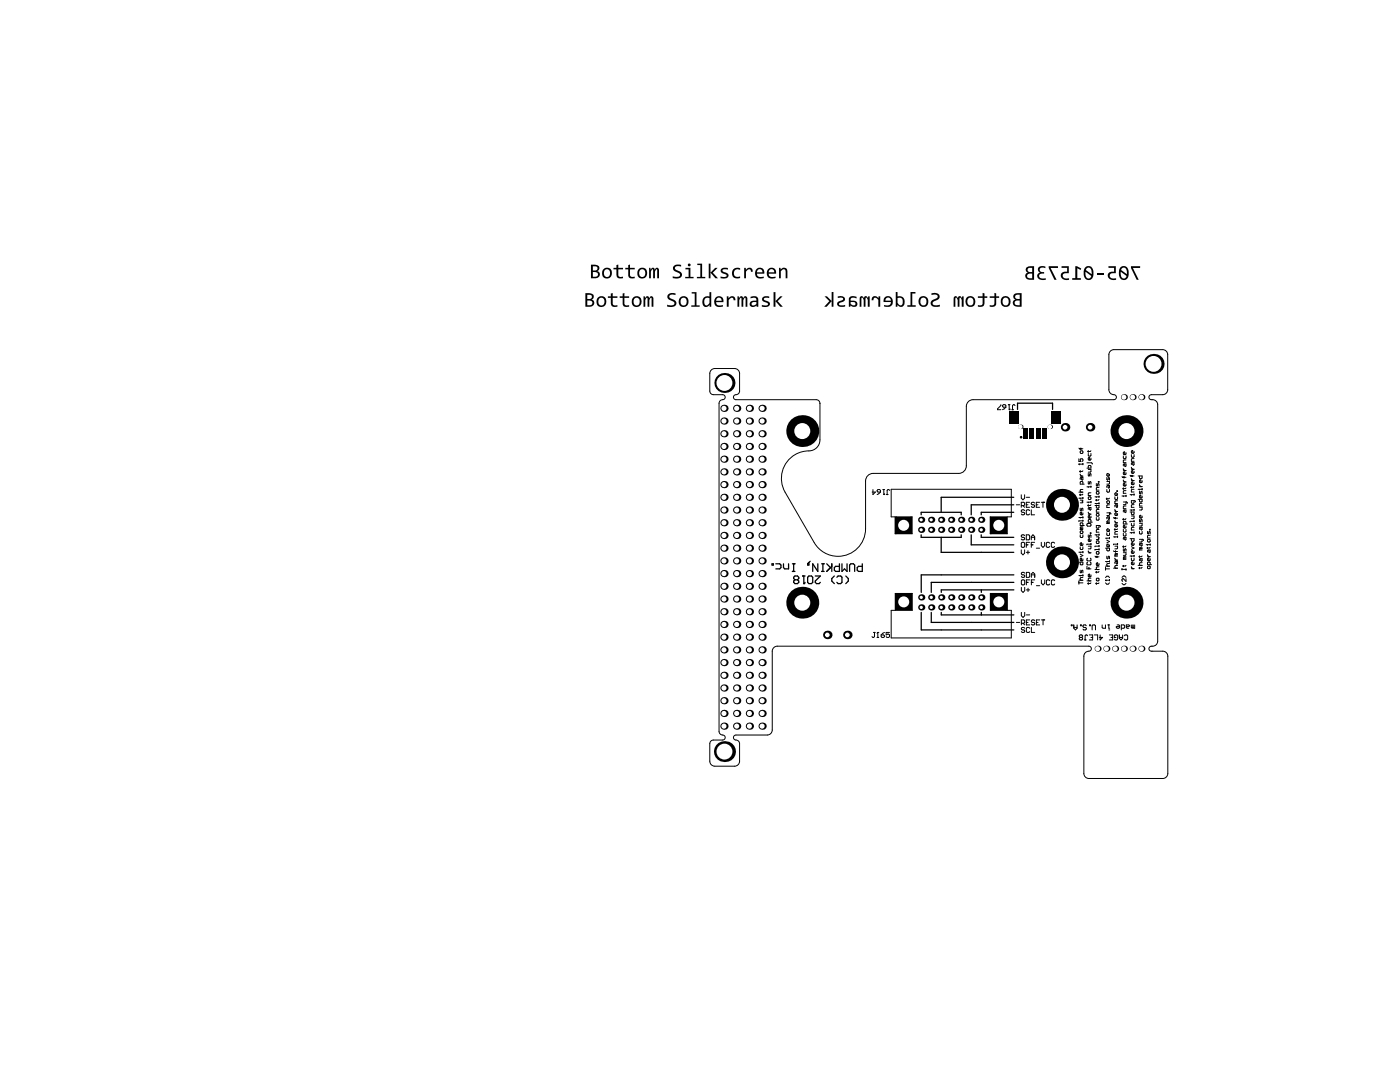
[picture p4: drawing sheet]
<svg xmlns="http://www.w3.org/2000/svg" width="279mm" height="216mm" viewBox="0 0 279 216" stroke-linecap="round" stroke-linejoin="round" font-family="sans-serif">
<g fill="none" stroke="#000" stroke-width=".2">
<path d="M174.2 97.7v1l.5-.5h-.6M175 97.9l.2-.2h.3l.2 .2v.3h-.5zM175.7 98.2l-.7 .5M176.2 97.7h.3M176.4 98.7h.1M176.4 97.7v1M176.5 98.5l-.1 .2M176.9 98.7h.3M177.5 97.9l-.1-.2-.4 .2v.8M199.7 80.8v.1l-.6 .7v.2h.6M200.1 80.9l.1-.1h.4l.1 .1v.4h-.5zM200.7 81.3l-.6 .5"/>
<path d="M201.2 80.8h.4M201.4 81.8h.1M201.4 80.8v1M201.6 81.6l-.2 .2M201.9 81.8h.3M202.6 80.9l-.2-.1-.3 .1v.9M203.8 98.7v.7l.4 .3 .3-.3v-.7M204.8 99.2h.7M215.3 99.4h.1M215.3 92.6h.1M215.3 98.2h.8M215.3 92.6h.8"/>
<path d="M215.3 91.5v.6h.4l-.1-.3 .1-.3 .4 .2-.1 .4M215.3 92.6l.1 .1M215.3 89.4l.1 .1h.7M215.6 95h.5M215.6 90.1l.4-.2 .1 .4-.4 .2zM215.6 93.9v.3M215.6 94.6l.2 .4M215.6 98.6v.3M215.6 99.8l.5 .1-.1 .4h-.4M215.7 89.4v.3M215.8 95.3v.4l.2 .1 .1-.1v-.4h-.4l-.1 .4M216.1 96.6v-.4l-.4-.1-.1 .5h.8"/>
<path d="M216.1 97.7l-.5 .1 .1 .4M216.1 99.4h-.5v.1M216.1 92.5v.2M216.1 99.3v.2M216.1 98.6l-.1 .1h-.6M216.1 93.9l-.1 .2h-.6M216.9 97.1h.1M216.9 92.3h.1M216.9 93.4h.8l-.1-.5-.4 .1v.4M217.2 94.5l.1 .5 .3-.5 .1 .5M217.2 93.7h.5l-.1 .5h-.4M217.2 89.9v.3"/>
<path d="M217.2 90.5l.1 .5 .4-.1v-.4M217.2 96.1l.1 .5 .3-.5 .1 .5M217.2 99.3l.4-.2 .1 .4-.4 .2zM217.2 92.3h.7l.1 .3M217.7 91.4l-.1 .4-.4-.1v-.3l.3-.1v.5M217.7 97.1h-.5v.2M217.7 98.3l-.5 .2v.4h.5M217.7 97v.3M217.7 89.9l-.1 .2h-.5M218.5 99.1h.1M218.8 96.5l.1 .5 .3-.5 .1 .1v.4M218.8 98.2l.4-.1 .1 .4-.4 .1z"/>
<path d="M218.8 99.7v.2M219.2 96.1l.1 .1zM219.3 99.7l-.1 .1h-.5M219.3 99.1h-.5v.2M219.3 97.3l-.5 .1v.4h.5M219.3 99v.3M220.9 97.7l.1 .5 .4-.1v-.4M220.9 96.1h.5l-.1 .5h-.4M220.9 95.3v.4l.1 .1 .3-.5 .1 .5M220.9 99.4v.3M221.2 96.9v.4l.1 .1 .1-.1v-.4h-.4l-.1 .4M221.4 94.6l-.1 .4-.4-.1v-.3l.3-.1v.5"/>
<path d="M221.4 99.4l-.1 .1h-.5M222.5 99.1l.1 .6 .4-.2v-.4M222.9 97.9l.1 .2zM223 99.9l-.5 .2v.4h.5M223 98.5l-.1 .4-.4-.2v-.2l.3-.2v.6M223.9 99h.1M223.9 95.1l.2 .1h.6M224.2 91l.1 .5 .4-.1v-.4M224.2 93.5l.3 .4M224.2 95.8l.3 .4M224.2 97.4v.2M224.2 96.2h.5"/>
<path d="M224.2 93.9h.5M224.3 95.1v.3M224.5 92.6v.4l.1 .1 .1-.1v-.4h-.4l-.1 .4M224.7 90.3l-.1 .4-.4-.1v-.3l.3-.1v.5M224.7 94.3l-.1 .4-.4-.1v-.3l.3-.1v.5M224.7 96.6l-.1 .4-.4-.2v-.2l.3-.2v.6M224.7 98.8v.3M224.7 91.8l-.5 .1v.4h.5M224.7 97.9l-.5 .1v.4h.5M224.7 99h-.5v.1M224.7 97.4l-.1 .1h-.5M225.5 98.7h.1"/>
<path d="M225.5 94.8l.2 .2h.6M225.8 90.7l.1 .5 .4-.1v-.4M225.8 93.2l.3 .4M225.8 95.5l.3 .4M225.8 97.1v.3M225.8 95.9h.5M225.8 93.6h.5M225.9 94.8v.3M226.1 92.3v.4l.1 .1 .1-.1v-.4h-.4l-.1 .4M226.3 97.6l-.5 .2v.4h.5M226.3 98.7h-.5v.1M226.3 96.3l-.1 .4-.4-.1v-.3l.3-.1v.5"/>
<path d="M226.3 94l-.1 .4h-.3l-.1-.4 .3-.1v.5M226.3 91.5l-.5 .1v.4h.5M226.3 90l-.1 .4h-.3l-.1-.4 .3-.1v.5M226.3 99.9l-.1 .5-.4-.1v-.4h.7l.1 .3M226.3 98.6v.2M226.3 97.1l-.1 .1h-.5M227.1 97.6h.1M227.1 99.6h.8v.4l-.4 .2-.1-.6M227.1 95h.8v.4l-.4 .1-.1-.5M227.4 98l.1 .6 .3-.6 .1 .6M227.4 96.7l.3 .4M227.4 97.1h.5"/>
<path d="M227.9 97.6h-.5v.2M227.9 95.9l-.1 .4h-.3l-.1-.4 .3-.1v.5M227.9 99l-.1 .4-.4-.2v-.2l.3-.2v.6M227.9 97.5v.3M178.6 103.1v3.4h3.4v-3.4h-4.1v-5.5h23.9v5.5h-4.2v3.4h3.4v-3.4M202.8 100.7h.7M203.8 100.9h.5l.2-.2v-.3l-.2-.2h-.5v1M203.8 108.4l.2-.2h.3l.2 .2v.6l-.2 .2h-.3l-.2-.2zM203.8 109.7v.7l.4 .3 .3-.3v-.7M203.8 115.9l.2-.2h.3l.2 .2v.6l-.2 .2h-.3l-.2-.2zM203.8 117.2v.7l.4 .3 .3-.3v-.7M204.2 100.9l.3 .3"/>
<path d="M204.5 101.9l-.2-.2h-.3l-.2 .4 .2 .1h.3l.2 .4-.2 .1h-.3l-.2-.1M204.5 106.9l-.2-.2h-.3l-.2 .2 .2 .3h.3l.2 .2-.2 .3h-.3l-.2-.1M204.5 114.4l-.2-.2h-.3l-.2 .2 .2 .3h.3l.2 .2-.2 .3h-.3l-.2-.2M204.8 100.7h.3M204.8 110.2h.7M204.8 106.7h.5l.2 .2v.7l-.2 .1h-.5zM204.8 108.7h.4M204.8 117.7h.7M204.8 114.2h.5l.2 .2v.6l-.2 .2h-.5zM204.8 116.2h.4M205.2 109.9v.6M205.2 117.4v.6"/>
<path d="M205.5 100.2h-.7v1h.7M205.5 101.9l-.2-.2h-.3l-.2 .2v.7l.2 .1h.3l.2-.1M205.5 108.2h-.7v1M205.5 115.7h-.7v1M205.8 107.2h.7M205.8 101.7v1h.7M205.8 107.7v-.6l.3-.4 .4 .4v.6M205.8 108.7h.3M205.8 115.2v-.7l.4-.3 .3 .3v.7M205.8 116.2h.4M205.8 114.7h.7M206.5 100.4l-.2-.2h-.3l-.2 .4 .2 .1h.3l.2 .4-.2 .1h-.3l-.2-.1"/>
<path d="M206.5 108.2h-.7v1M206.5 115.7h-.7v1M206.8 100.7h.3M206.8 109.4h.7M206.8 116.9h.7M207.5 100.2h-.7v1h.7M207.8 100.2h.7M207.8 108.2v.7l.3 .3 .4-.3v-.7M207.8 115.7v.7l.4 .3 .3-.3v-.7M208.1 100.2v1M209.5 108.4l-.2-.2h-.3l-.2 .2v.6l.2 .2h.3l.2-.2M209.5 115.9l-.2-.2h-.3l-.2 .2v.6l.2 .2h.3l.2-.2"/>
<path d="M210.5 108.4l-.2-.2h-.3l-.2 .2v.6l.2 .2h.3l.2-.2M210.5 115.9l-.2-.2h-.3l-.2 .2v.6l.2 .2h.3l.2-.2M215.3 114.8h.1M215.3 110.2h.1M215.3 103.3h.1M215.3 112.2h.8v.4l-.4 .1-.1-.5M215.3 116v.6M215.3 116.3h.8M215.3 115.8h.8M215.6 101.4v.4l.1 .1 .1-.1 .2-.4 .1 .5M215.6 106.7l.1 .6 .4-.2v-.4M215.6 109.1l.1 .6 .4-.2v-.4"/>
<path d="M215.6 113.8l.1 .5 .3-.5 .1 .5M215.6 110.6l.5 .2-.5 .3M215.7 105.4h.4M215.7 105.4l-.1 .3h.5M215.7 105.9l.4 .2-.1 .4-.4-.2zM216.1 111.5l-.1 .4h-.3l-.1-.4 .2-.1v.5M216.1 102.3l-.1 .4h-.3l-.1-.4 .2-.1v.5M216.1 103.9h-.8v.2M216.1 115.2l-.5 .2 .1 .4M216.1 103.3h-.5v.1M216.1 104.9v-.4l-.4-.2-.1 .6h.8M216.1 108.5l-.1 .4h-.3l-.1-.4 .2-.2v.6"/>
<path d="M216.1 110.2h-.5v.1M216.1 114.8h-.5v.2M216.1 103.1v.3M216.1 103.8v.3M216.1 110v.3M216.1 114.7v.3M216.1 105.1h-.4l-.1 .2 .1 .1M216.9 100.2h.1M216.9 115.9h.8M216.9 113v.5h.8M217.1 104.5h.5l.1 .4-.1 .1h-.5l-.2-.1zM217.1 112.2l-.2 .1 .2 .4h.5l.1-.1-.1-.4"/>
<path d="M217.1 111.4l-.2 .1 .2 .4h.5l.1-.1-.1-.4M217.2 109h.5l-.1 .5h-.4M217.2 100.7v.3M217.2 102.2l.3 .4M217.2 106.7l.1 .6 .3-.6 .1 .6M217.2 109.9l.3 .4M217.2 116.3v.3M217.2 110.3h.5M217.2 102.6h.5M217.3 113.2v.3M217.5 101.3v.4l.1 .1 .1-.1v-.4h-.4l-.1 .4M217.6 106.3l.1 .2z"/>
<path d="M217.7 100.2h-.5v.1M217.7 100.7l-.1 .2h-.5M217.7 103l-.1 .4-.4-.1v-.3l.3-.1v.5M217.7 114.7l-.1 .4h-.3l-.1-.4 .3-.1v.5M217.7 115.4l-.5 .1 .1 .4M217.7 107.7l-.1 .4-.4-.2v-.2l.3-.2v.6M217.7 116.3l-.1 .1h-.5M217.7 104.2l-.1-.5-.4 .1v.4h.8M217.7 100.1v.2M217.7 108.5v.2M217.7 108.6h-.8v.1M218.5 106.7h.1"/>
<path d="M218.5 100.5h.1M218.5 100.9h.8v.4l-.4 .1-.1-.5M218.5 113.6h.8M218.5 111l.2 .1h.6M218.8 103.3l.1 .5 .4-.1v-.4M218.8 107.1l.5 .2-.1 .4h-.4M218.8 108.1l.4-.2 .1 .4-.4 .2zM218.8 102.6l.4-.1 .1 .4-.4 .1zM218.8 110.2l.4-.2 .1 .4-.4 .2zM218.8 115.5l.4-.1 .1 .4-.4 .1zM218.8 114v.3M218.8 116.3v.3"/>
<path d="M218.9 111v.2M219.3 105.7l-.5 .1v.4h.5M219.3 104.9l-.1 .5-.4-.1v-.4h.7l.1 .2M219.3 101.7l-.5 .1v.4h.5M219.3 109.7h-.8v.1M219.3 116.3l-.1 .1h-.5M219.3 109h-.8v.1M219.3 100.5h-.5v.1M219.3 106.7h-.5v.2M219.3 112.4l-.1 .4h-.3l-.1-.4 .3-.1v.5M219.3 113.1l-.5 .1 .1 .4M219.3 100.3v.3"/>
<path d="M219.3 106.6v.3M219.3 108.9v.2M219.3 109.5v.3M219.3 114l-.1 .2h-.5M220.6 115.8h.1M220.6 112h.1M220.6 107.4h.1M220.6 115.2l.3-.2h.3l.2 .2M220.6 113h.8M220.6 109.4h.8v.4l-.4 .1-.1-.5M220.6 115.8h.8M220.6 113.5h.8"/>
<path d="M220.6 116.3l.3 .3h.3l.2-.3M220.6 115.8l.2 .1M220.6 113.2v.6M220.9 111v.4l.1 .1 .2-.1 .1-.4 .1 .5M220.9 100.1l.4-.2 .1 .4-.4 .2zM220.9 106.3l.1 .6 .4-.2v-.4M220.9 107.8l.5 .3-.5 .2M220.9 102.3h.7l.1 .3M221 104.2l-.1 .3h.5M221 104.2h.4M221.2 103.1v.4l.1 .2 .1-.2v-.4h-.4l-.1 .4M221.4 105.7l-.1 .4-.4-.2v-.2l.3-.2v.6"/>
<path d="M221.4 112.4l-.5 .2 .1 .4M221.4 103.9h-.4l-.1 .2 .1 .1M221.4 102.3l-.1 .6h-.4M221.4 107.4h-.5v.1M221.4 108.7l-.1 .4-.4-.1v-.3l.3-.1v.5M221.4 100.7l-.5 .2v.4h.5M221.4 107.3v.2M221.4 111.9v.3M221.4 115.6v.3M221.4 112h-.5v.2M222.2 107.1h.1M222.2 113.4h.8"/>
<path d="M222.2 103.3l.2 .1h.6M222.2 109.9l.2 .1h.6M222.5 104.3h.5M222.5 109h.5v.4l-.5 .1M222.5 101.7l.3 .4M222.5 103.9l.3 .4M222.5 105.5v.3M222.5 111.4l.3 .4M222.5 111.8h.5M222.5 102.1h.5M222.6 110.7l-.1 .3h.5M222.6 110.7h.4"/>
<path d="M222.6 103.3v.2M222.6 109.9v.3M222.8 100.7v.4l.1 .2 .1-.2v-.4h-.4l-.1 .4M222.8 112v.4l.1 .2 .1-.2v-.4h-.4l-.1 .4M223 104.7l-.1 .4-.4-.1v-.3l.3-.1v.5M223 106.1l-.5 .1v.4h.5M223 112.8l-.5 .2 .1 .4M223 105.5l-.1 .2h-.5M223 108.6h-.8v.1M223 102.5l-.1 .4-.4-.2v-.2l.3-.2v.6M223 107.1h-.5v.2M223 107v.3"/>
<path d="M223 108.5v.2M223 110.4h-.4l-.1 .2 .1 .1M223.9 116.4l.3 .3h.3l.2-.3M223.9 113.5v.2M223.9 115.2l.3-.3h.3l.2 .3M223.9 113.6h.8M224.2 105.6l.1 .6 .4-.2v-.4M224.2 106.4l.1 .6 .4-.2v-.4M224.2 109.5l.1 .5 .3-.5 .1 .5M224.2 110.3h.5l-.1 .5h-.4M224.2 103.5v.3M224.2 109v.2"/>
<path d="M224.2 112.8v.3M224.2 100.2h.7l.1 .2M224.3 111.3l-.1 .3h.5M224.3 111.3h.4M224.5 101.8v.4l.1 .1 .1-.1v-.4h-.4l-.1 .4M224.5 107.2v.4l.1 .2 .1-.2v-.4h-.4l-.1 .4M224.7 100.2v.4l-.5 .1M224.7 104.6l-.1-.6-.4 .2v.4h.8M224.7 105l-.1 .4-.4-.2v-.2l.3-.2v.6M224.7 113.5v.2M224.7 115.5v.5l-.5-.5-.3 .1 .2 .4M224.7 112.8l-.1 .1h-.5"/>
<path d="M224.7 101l-.5 .1v.4h.5M224.7 111.1h-.4l-.1 .1 .1 .1M224.7 109l-.1 .1h-.5M224.7 103.5l-.1 .1h-.5M225.5 110.9h.1M225.5 106.3h.1M225.5 101.8h.1M225.5 102.2h.8v.4l-.4 .1-.1-.5M225.5 107.5h.8v.4l-.4 .1-.1-.5M225.8 113.5h.5M225.8 113.1l.3 .4M225.8 104.4l.1 .6 .4-.2v-.4"/>
<path d="M225.8 111.3l.1 .6 .4-.2v-.4M225.8 103h.5v.4l-.5 .1M225.8 109.1l.5 .3-.5 .2M226.3 104h-.8v.2M226.3 101.8h-.5v.1M226.3 100.7l-.5 .1v.4h.5M226.3 105.2l-.5 .2v.4h.5M226.3 106.3h-.5v.1M226.3 108.4l-.1 .4h-.3l-.1-.4 .3-.1v.5M226.3 110l-.1 .4h-.3l-.1-.4 .3-.1v.5M226.3 110.9h-.5v.2M226.3 112.3l-.1 .4-.4-.2v-.2l.3-.2v.6"/>
<path d="M226.3 101.6v.3M226.3 103.9v.3M226.3 106.2v.2M226.3 110.8v.3M227.1 112.8h.8M227.4 106l.1 .6 .4-.2v-.4M227.4 101.2h.5v.4l-.5 .2M227.4 104.4h.5l-.1 .6h-.4M227.4 103.6v.4l.1 .2 .2-.2 .1-.4 .1 .6M227.4 110.9v.3M227.4 113.2v.3M227.4 107.6h.7l.1 .3"/>
<path d="M227.5 109.5l-.1 .3h.5M227.5 109.5h.4M227.7 105.2v.4l.1 .2 .1-.2v-.4h-.4l-.1 .4M227.7 108.4v.4l.1 .2 .1-.2v-.4h-.4l-.1 .4M227.7 111.5v.4l.1 .1 .1-.1v-.4h-.4l-.1 .4M227.9 113.2l-.1 .1h-.5M227.9 110.9l-.1 .2h-.5M227.9 100.4l-.5 .2v.4h.5M227.9 103l-.1 .4-.4-.2v-.2l.3-.2v.6M227.9 112.3l-.5 .1 .1 .4M227.9 107.6v.4l-.5 .2M227.9 109.2h-.4l-.1 .2 .1 .1"/>
<path d="M228.7 108.7h.1M229 106l.1 .6 .3-.6 .1 .6M229 111.1h.5M229 110.7l.3 .4M229 109.2v.3M229.1 112.9l.4 .2-.1 .4-.4-.2zM229.1 107.6l.4 .2-.1 .4-.4-.2zM229.3 109.8v.3l.1 .2 .1-.2v-.3h-.4l-.1 .3M229.4 105.6l.1 .2zM229.5 111.5l-.1 .4h-.3l-.1-.4 .3-.2v.6M229.5 112.7v-.4l-.4-.2-.1 .6h.8M229.5 106.8l-.5 .2v.4h.5"/>
<path d="M229.5 108.6v.2M229.5 108.7h-.5v.1M229.5 109.2l-.1 .2h-.5M174.4 126.2h.3M174.5 126.2v.8l-.1 .2-.4-.2M175 127.2h.4M175.2 126.2h.1M175.2 126.2v1M175.2 126.2l-.2 .2M175.9 126.7h.5l.1 .3-.1 .2h-.4l-.1-.2zM176.5 126.2l-.6 .5M177.5 126.2h-.6v.5l.3-.2 .3 .2v.3l-.1 .2h-.4l-.1-.2"/>
<path d="M178.7 121.8v-3.4h3.4v3.4h-4.2v5.5h23.9v-5.5h-4.2v-3.4h3.4v3.4M202.8 124.2h.7M203.8 124.4h.5l.2-.2v-.3l-.2-.2h-.5v1M203.8 122.2v.7l.4 .3 .3-.3v-.7M204.2 124.4l.3 .3M204.5 125.4l-.2-.2h-.3l-.2 .3 .2 .2h.3l.2 .3-.2 .2h-.3l-.2-.2M204.8 124.2h.4M204.8 122.7h.7M205.5 123.7h-.7v1h.7M205.5 125.4l-.2-.2h-.3l-.2 .2v.6l.2 .2h.3l.2-.2M205.8 125.2v1h.7M206.5 123.9l-.2-.2h-.3l-.2 .2 .2 .3h.3l.2 .2v.1l-.2 .2h-.3l-.2-.2"/>
<path d="M206.8 124.2h.4M207.5 123.7h-.7v1h.7M207.8 123.7h.7M208.2 123.7v1M213.8 124.7h.2v.2h-.2zM214.3 125.2h.7M214.3 124.7v.7l.3 .3 .4-.3v-.7M215.6 127.2h.3M215.6 127.2l-.2-.2 .2-.3h.3l.2 .2-.2 .3M215.6 127.2l-.2 .2 .2 .3h.3l.2-.2-.2-.3M215.6 124.7h.2v.2h-.2zM216.4 127.7h.3"/>
<path d="M216.8 124.9l-.2-.2h-.3l-.2 .2 .2 .3h.3l.2 .2-.2 .3h-.3l-.2-.2M217.1 126.9l-.2-.2-.3 .2v.8M217.4 126.7h.7v1h-.7M217.5 124.7h.1v.2h-.1zM217.7 127.2h.4M218 125.7v-.8l.1-.2h.4l.1 .2v.8M218.4 126.7h.7v1M219.6 126.7v1l.5-.5h-.7M220 124.7v.5l.1 .2h.5v-.7M221.1 124.7h.4M221.3 125.7h.1M221.3 124.7v.7h.2"/>
<path d="M221.4 126.7h.7v1h-.7M221.7 127.2h.4M222.7 127.2h-.3v-.3l.2-.2h.3l.2 .2v.6l-.2 .2h-.3l-.2-.2M223 124.7h.3l.2 .2v.3l-.2 .2h-.3l-.2-.4h.7M223.4 127.2h.6M223.4 126.7v.7l.3 .3 .3-.3v-.7M223.8 125.4h.5l.1-.2v-.3l-.1-.2h-.5v1M224.4 126.9l.1-.2h.4l.1 .2v.6l-.1 .2h-.4l-.1-.2M224.8 125h.5l.1-.1-.1-.2h-.5v.5l.1 .2h.4M225.8 124.7v.5l.1 .2 .2-.2M226.1 124.7v.5M226.4 124.7v.7l-.3-.2"/>
</g>
<g fill="none" stroke="#000" stroke-width=".25">
<path d="M202.3 99.2h-14.5v3M203.1 81.7v-1.2h7v1.2M154.1 112.5h.2v.3h-.2zM154.8 112.5h.8l.3 .3v.5l-.3 .2h-.8M156.4 112.5v.8l.2 .2h.8v-1M158.1 114h.5M158.1 112.5h.5M158.4 112.5v1.5M158.6 115.7l-.2 .2v.3l.2 .3h.6l.2-.3v-.3l-.2-.2M158.6 115.7l-.2-.3v-.2l.2-.3h.6l.2 .3v.2l-.2 .3M158.6 115.7h.6M160.2 114.9h.5"/>
<path d="M160.4 116.5h.1M160.4 114.9v1.6M160.7 116.2l-.3 .3M161.2 115.2l.2-.3h.5l.3 .3v1l-.3 .3h-.5l-.2-.3zM161.2 112.5h.2v.3h-.2zM161.7 112l-.5 .5M162.7 114.9h1l-1 1v.3l.3 .3h.5l.2-.3M163.2 112.5v1.5l-1-1.5v1.5M164 114h.5M164 112.5h.5M164.2 112.5v1.5M165 112.5l.7 .8"/>
<path d="M166 112.5v1.5M166 113l-1 1M166.5 114.9l-.5 .5v.5l.5 .6M167 115.2l.3-.3h.5l.2 .3v1l-.2 .3h-.5l-.3-.3M167.5 112.5v1.5h-.7l-.3-.2v-.5l.3-.3h.7M168 112.5v1.5l.5-.5 .5 .5v-1.5M168.8 114.9l.5 .5v.5l-.5 .6M169.6 114v-1.2l.2-.3h.5l.3 .3v1.2M172.1 112.5v1.5h-.8l-.2-.2v-.5l.2-.3h.8M183.8 102.7v-.5h8v.5M183.8 106.7v.5h8v-.5M187.8 107.2v3h14.5"/>
<path d="M193.8 106.7v2h8.5M195.8 106.7v.5h6.5M195.8 117.7v.5M202.3 102.2h-6.5v.5M202.3 100.7h-8.5v2M202.3 117.7h-14.4v.5M202.3 114.7h-18.4v3.5M202.3 116.2h-16.4v2M183.9 122.2v3.5h18.4M185.9 122.2v2h16.4M187.9 122.2v.5h14.4M195.8 122.2v.5"/>
<circle cx="203.8" cy="87.2" r=".13"/>
</g>
<g fill="#000">
<path d="M122.4 53.4h.6v-.5l.4-.1v.6h.9v.4h-.9v1a.63 .63 0 0 0 .9 .4v.3l-.4 .1a.69 .69 0 0 1-.9-.8v-1h-.6zM124.8 53.4h.6v-.5l.3-.1v.6h1v.4h-1v1a.59 .59 0 0 0 1 .4l-.1 .3-.5 .1a.67 .67 0 0 1-.7-.8v-1h-.6zM129.5 53.4h.3v.5l.3-.4a.35 .35 0 0 1 .4 0 .35 .35 0 0 1 .2 .4l.1-.3a.41 .41 0 0 1 .5-.1 .41 .41 0 0 1 .2 .5v1.5h-.3v-1.5a.2 .2 0 0 0-.2-.3 .2 .2 0 0 0-.2 .3l-.1 1.5h-.4v-1.5a.19 .19 0 0 0-.1-.3 .19 .19 0 0 0-.2 .3l-.1 1.5h-.4zM134.4 53.1l.6-.3 .9 .1v.3l-.4-.1a.46 .46 0 0 0-.6 .1 .46 .46 0 0 0-.1 .6l.9 .4 .4 .3v.5l-.3 .4-.6 .2-.9-.1v-.4l1.1 .1 .3-.1v-.3l-.2-.3-1.1-.6-.1-.2zM138 58.3h1v2.6h.6v.3h-1.6v-.3h.6v-2.3h-.6zM139.2 52.6h.9v2.6h.7v.3h-1.7v-.3h.7v-2.3h-.6zM141.4 52.6h.4v1.8l.9-1h.5l-.9 1 1 1.1h-.5l-1-1.1v1.1h-.4zM145 59.1h.4v.4l.6-.4 .5 .1 .2 .2 .1 .5h-.4a.46 .46 0 0 0-.4-.5 .46 .46 0 0 0-.5 .4l-.1 1.4h-.4zM144 53.6l.4-.2 .9 .1v.3h-.9a.3 .3 0 0 0-.2 .3 .3 .3 0 0 0 .4 .2l.7 .3 .1 .4-.2 .4-.3 .1h-1.1v-.3l.7 .1a.3 .3 0 0 0 .5-.1 .3 .3 0 0 0-.1-.4l-1-.5-.1-.4zM146.4 53.7l.6-.3 .7 .1v.4l-.8-.1-.4 .5a.75 .75 0 0 0 .3 .9 .75 .75 0 0 0 .9-.1v.4l-.3 .1h-.5l-.6-.3-.2-.9zM148.5 53.4h.3v.4l.5-.3h.6l.2 .2 .1 .5h-.3a.47 .47 0 0 0-.5-.5 .47 .47 0 0 0-.5 .5v1.3h-.4zM155.5 53.4h.3v.4l.6-.4a.64 .64 0 0 1 .7 .8v1.3h-.3v-1.3a.48 .48 0 0 0-.5-.5 .48 .48 0 0 0-.5 .5v1.3h-.3z"/>
<path d="M174.1 59.3a.78 .78 0 0 1 1.2 .2v-.4h.4v2.1h-.4v-1.3l-.2-.2a.41 .41 0 0 0-.5-.3 .41 .41 0 0 0-.3 .5h-.4zM181.7 58.3h1v.3h-.6v2.3h.6v.3h-1.6v-.3h.6zM121.3 59.1h.6v-.5l.4-.1v.6h.9v.3h-.9v1.1a.63 .63 0 0 0 .9 .4v.3h-.4a.69 .69 0 0 1-.9-.7v-1.1h-.6zM123.7 59.1h.6v-.5l.3-.1v.6h1v.3h-1v1.1a.59 .59 0 0 0 1 .4l-.1 .3-.5 .1a.67 .67 0 0 1-.7-.8v-1.1h-.6zM128.4 59.1h.3v.4l.3-.3a.35 .35 0 0 1 .4 0 .35 .35 0 0 1 .1 .4l.2-.3a.41 .41 0 0 1 .5-.2 .41 .41 0 0 1 .2 .6v1.5h-.4v-1.5a.2 .2 0 0 0-.1-.3 .2 .2 0 0 0-.2 .3l-.1 1.5h-.4v-1.5a.19 .19 0 0 0-.1-.3 .19 .19 0 0 0-.2 .3l-.1 1.5h-.4zM133.3 58.8l.6-.3h.9v.4l-.4-.1a.46 .46 0 0 0-.7 0 .46 .46 0 0 0 0 .7l.9 .4 .3 .3 .1 .5-.3 .4-.6 .2-1-.1v-.4l1.2 .1 .2-.1 .1-.3-.2-.3-1.1-.6-.1-.2zM147.2 59.1h.3v.4l.2-.3a.35 .35 0 0 1 .5 0 .35 .35 0 0 1 .1 .4l.1-.3a.41 .41 0 0 1 .6-.2 .41 .41 0 0 1 .2 .6v1.5h-.4v-1.5a.2 .2 0 0 0-.2-.3 .2 .2 0 0 0-.2 .3l-.1 1.5h-.3v-1.5a.19 .19 0 0 0-.2-.3 .19 .19 0 0 0-.2 .3l-.1 1.5h-.3zM152.2 59.3l.5-.2 .8 .1v.3l-.6-.1a.31 .31 0 0 0-.4 .3 .31 .31 0 0 0 .4 .3l.6 .3 .2 .4-.5 .5h-1.2v-.3l.8 .1a.31 .31 0 0 0 .5-.1 .31 .31 0 0 0-.2-.5l-.9-.4-.1-.4zM154.4 58.3h.4v1.8l.9-1h.5l-1 1 1 1.1h-.5l-.9-1.1v1.1h-.4zM164.6 59.1h.4l1 1v-1.8h.3v2.9h-.3v-1.1l-1 1.1h-.5l1-1.1zM167.2 59.2l1-.1 .4 .5-.1 .5-1.1 .5a.36 .36 0 0 0 .6 .3l.7-.1v.4l-1.3-.1-.3-.2v-.4l.2-.3 .7-.3a.29 .29 0 0 0 .2-.4 .29 .29 0 0 0-.4-.1l-.6 .1zM171.7 59.2l.4-.1 .3 .4a.41 .41 0 0 1 .4-.4 .41 .41 0 0 1 .4 .4l.1-.4h.3v2.1h-.4l-.1-1.6a.21 .21 0 0 0-.3-.2 .21 .21 0 0 0-.1 .3v1.5h-.3l-.1-1.6a.21 .21 0 0 0-.3-.2 .21 .21 0 0 0-.1 .3v1.5h-.3v-1.6z"/>
<path d="M185.9 58.5h1.1l.4 .3 .1 .4-.2 .5-1.2 .7a.53 .53 0 0 0 .3 .5 .53 .53 0 0 0 .6 0l.6-.1v.4h-1.2l-.4-.2-.3-.5 .2-.5 1-.5a.44 .44 0 0 0 .2-.6 .44 .44 0 0 0-.7-.1h-.5zM190.5 59.2a.46 .46 0 0 1 .7 .3 .41 .41 0 0 1 .4-.4 .41 .41 0 0 1 .4 .4v-.4h.3v2.1h-.4l-.1-1.6a.21 .21 0 0 0-.2-.2 .21 .21 0 0 0-.1 .3v1.5h-.4l-.1-1.6a.21 .21 0 0 0-.2-.2 .21 .21 0 0 0-.1 .3v1.5h-.4v-1.6zM195.2 59.1h.9v-.7l.4 .1v.6h.5v.3h-.5v1.1a.95 .95 0 0 1-1.3 .7v-.3h.4a.42 .42 0 0 0 .5-.4v-1.1h-.9zM197.5 59.1h1v-.7l.3 .1v.6h.6v.3h-.6v1.1a.91 .91 0 0 1-1.3 .7v-.3h.2a.52 .52 0 0 0 .8-.4v-1.1h-1z"/>
<path d="M117.9 52.8h.8a.69 .69 0 0 1 .9 .4 .69 .69 0 0 1-.4 .9l.4 .2 .1 .2-.1 .7-.5 .3h-1.2zM118.3 53.1v.9h.5a.42 .42 0 0 0 .4-.3 .42 .42 0 0 0-.2-.5zM118.3 54.3v.9h.4a.49 .49 0 0 0 .6-.4 .49 .49 0 0 0-.6-.5z"/>
<path d="M120.3 53.8l.7-.4 .8 .2 .3 .6-.1 1-.8 .4-.7-.2-.3-.6zM120.7 54l-.2 .3 .1 .7 .3 .2h.5l.3-.5-.1-.7-.3-.3z"/>
<path d="M127.4 53.8l.6-.4h.4l.5 .3 .3 .9-.2 .6-.2 .2-.8 .2-.6-.3-.2-.5v-.7zM127.7 54l-.1 .3 .1 .7 .3 .2h.4l.4-.5-.2-.7-.3-.3h-.3z"/>
<path d="M136.8 53.4h1v1.8h.6v.3h-1.7v-.3h.7v-1.4h-.6zM137.3 52.9a.29 .29 0 0 1 .5 0 .29 .29 0 0 1-.5 0z"/>
<path d="M150.9 53.7l.4-.3 .7 .1 .3 .2 .2 .5v.4h-1.4a.92 .92 0 0 0 1.3 .6v.3l-.5 .1-.9-.3-.3-.8zM151.2 53.9l-.1 .4h1.1l-.1-.3-.3-.3h-.3z"/>
<path d="M153.3 53.7l.4-.3 .7 .1 .4 .4 .1 .3v.4h-1.5a.91 .91 0 0 0 1.4 .6v.3l-.5 .1-1-.3-.3-.6 .1-.5zM153.6 53.9l-.2 .4h1.1l-.1-.3-.2-.3z"/>
<path d="M116.8 58.5h.8a.69 .69 0 0 1 .9 .4 .69 .69 0 0 1-.4 .9l.3 .2 .2 .2-.1 .7-.6 .3h-1.1zM117.2 58.8v.9h.5a.42 .42 0 0 0 .4-.3 .42 .42 0 0 0-.2-.5zM117.2 60v.9h.4a.49 .49 0 0 0 .6-.5 .49 .49 0 0 0-.6-.4z"/>
<path d="M119.2 59.5l.7-.4 .8 .2 .3 .6-.2 1-.7 .4-.7-.2-.3-.7zM119.5 59.6l-.1 .4 .1 .7 .3 .2h.5l.3-.6-.1-.7-.4-.2z"/>
<path d="M126.3 59.5l.6-.4h.4l.5 .3 .2 .8-.1 .7-.3 .2-.7 .2-.6-.3-.2-.6v-.6zM126.6 59.6l-.2 .4 .1 .7 .3 .2h.5l.4-.6-.2-.7-.3-.2h-.3z"/>
<path d="M135.8 59.4l.3-.2 .5-.1 .6 .4 .2 .9-.2 .5-.3 .3-.6 .1-.7-.4-.1-.9zM136 59.6l-.2 .3 .1 .7 .3 .3h.5l.3-.5v-.6l-.4-.4z"/>
<path d="M140.4 59.4l.6-.3 .6 .1v-.9h.3v2.9h-.3v-.4l-.6 .5-.7-.3-.1-.9zM140.7 59.6l-.1 .6a.51 .51 0 0 0 .3 .7 .51 .51 0 0 0 .6-.4l.1-1-.5-.1z"/>
<path d="M142.8 59.4l.4-.3 .7 .1 .3 .2 .2 .4v.5h-1.5a.89 .89 0 0 0 1.3 .6l.1 .3-.5 .1-.7-.1-.4-.3-.2-.8zM143.1 59.6l-.2 .4h1.1v-.3l-.3-.3h-.3z"/>
<path d="M149.8 59.2l1.1-.1 .3 .3 .1 .4v1.4h-.3v-.2l-.5 .2h-.6l-.3-.4 .2-.6 .4-.2h.8v-.2a.45 .45 0 0 0-.7-.4l-.5 .2zM150.1 60.4a.42 .42 0 0 0 .2 .6 .42 .42 0 0 0 .5-.2l.2-.5z"/>
<path d="M169.6 59.3l-.2 .3v1.6h.3v-.3l.5 .3 .7-.1 .2-.4-.1-.4-.3-.3h-.9v-.2a.55 .55 0 0 1 .8-.4l.3 .1v-.3l-.8-.1zM169.8 60.3h.4a.38 .38 0 0 1 .5 .2 .38 .38 0 0 1-.2 .5 .38 .38 0 0 1-.5-.2l-.2-.2z"/>
<path d="M176.6 59.4l-.2 .3-.1 .6h1.5a.9 .9 0 0 1-1.3 .6h-.1v.3h1.1l.5-.2 .2-.7-.1-.7-.4-.4-.6-.1zM176.8 59.5l.6-.1 .3 .3 .1 .3h-1.1z"/>
<path d="M178.8 58.3v2.9h.3v-.4l.4 .4h.6l.4-.6v-.9l-.6-.5h-.8v-.9zM179.1 59.5l.6-.1a.85 .85 0 0 1 .5 .7 .85 .85 0 0 1-.5 .8l-.6-.5z"/>
<path d="M183.6 59.4l-.3 .4v.5l.3 .7 .5 .2 .8-.1 .4-.7-.1-.6-.2-.4-.7-.3zM183.9 59.5l.4-.1 .5 .3 .1 .8-.3 .4h-.6l-.3-.3v-.7z"/>
<path d="M192.9 59.4l-.2 .8 .2 .8 .6 .2 .8-.2 .3-.7-.2-.9-.7-.3zM193.3 59.5l.4-.1 .5 .3v.8l-.3 .4h-.5l-.3-.3v-.6z"/>
<path d="M200 59.4l-.3 .6v.5l.3 .5 .5 .2 .9-.2 .3-.7-.3-.9-.6-.3zM200.3 59.6l.3-.2 .4 .1 .2 .3 .1 .5a.56 .56 0 0 1-.6 .6l-.4-.1-.2-.4z"/>
<path d="M202.4 58.7a.63 .63 0 0 0 .3 1.1l-.3 .1-.3 .3 .2 .7 .5 .3h1.1v-2.7h-.9zM202.7 58.9l.8-.1v.9l-.8-.2-.1-.1zM202.6 60.2l.3-.2h.6v.9h-.4a.49 .49 0 0 1-.5-.2 .49 .49 0 0 1 0-.5z"/>
<circle cx="224.3" cy="79.3" r=".6"/>
</g>
<circle cx="224.3" cy="79.3" r=".5" fill="#fff"/>
<circle cx="195.8" cy="105.7" r=".62" fill="#000"/>
<circle cx="195.8" cy="105.7" r=".32" fill="#fff"/>
<circle cx="195.8" cy="103.7" r=".62" fill="#000"/>
<circle cx="195.8" cy="103.7" r=".32" fill="#fff"/>
<circle cx="193.8" cy="105.7" r=".62" fill="#000"/>
<circle cx="193.8" cy="105.7" r=".32" fill="#fff"/>
<circle cx="193.8" cy="103.7" r=".62" fill="#000"/>
<circle cx="193.8" cy="103.7" r=".32" fill="#fff"/>
<circle cx="191.8" cy="105.7" r=".62" fill="#000"/>
<circle cx="191.8" cy="105.7" r=".32" fill="#fff"/>
<circle cx="191.8" cy="103.7" r=".62" fill="#000"/>
<circle cx="191.8" cy="103.7" r=".32" fill="#fff"/>
<circle cx="189.8" cy="105.7" r=".62" fill="#000"/>
<circle cx="189.8" cy="105.7" r=".32" fill="#fff"/>
<circle cx="189.8" cy="103.7" r=".62" fill="#000"/>
<circle cx="189.8" cy="103.7" r=".32" fill="#fff"/>
<circle cx="187.8" cy="105.7" r=".62" fill="#000"/>
<circle cx="187.8" cy="105.7" r=".32" fill="#fff"/>
<circle cx="187.8" cy="103.7" r=".62" fill="#000"/>
<circle cx="187.8" cy="103.7" r=".32" fill="#fff"/>
<circle cx="185.8" cy="105.7" r=".62" fill="#000"/>
<circle cx="185.8" cy="105.7" r=".32" fill="#fff"/>
<circle cx="185.8" cy="103.7" r=".62" fill="#000"/>
<circle cx="185.8" cy="103.7" r=".32" fill="#fff"/>
<circle cx="183.8" cy="105.7" r=".62" fill="#000"/>
<circle cx="183.8" cy="105.7" r=".32" fill="#fff"/>
<circle cx="183.8" cy="103.7" r=".62" fill="#000"/>
<circle cx="183.8" cy="103.7" r=".32" fill="#fff"/>
<circle cx="149.6" cy="142.4" r=".72" fill="#000"/>
<circle cx="149.6" cy="142.4" r=".51" fill="#fff"/>
<circle cx="149.6" cy="132.2" r=".72" fill="#000"/>
<circle cx="149.6" cy="132.2" r=".51" fill="#fff"/>
<circle cx="149.6" cy="122.1" r=".72" fill="#000"/>
<circle cx="149.6" cy="122.1" r=".51" fill="#fff"/>
<circle cx="149.6" cy="111.9" r=".72" fill="#000"/>
<circle cx="149.6" cy="111.9" r=".51" fill="#fff"/>
<circle cx="149.6" cy="101.8" r=".72" fill="#000"/>
<circle cx="149.6" cy="101.8" r=".51" fill="#fff"/>
<circle cx="149.6" cy="91.6" r=".72" fill="#000"/>
<circle cx="149.6" cy="91.6" r=".51" fill="#fff"/>
<circle cx="149.6" cy="81.5" r=".72" fill="#000"/>
<circle cx="149.6" cy="81.5" r=".51" fill="#fff"/>
<circle cx="224.3" cy="129.4" r=".6" fill="#000"/>
<circle cx="224.3" cy="129.4" r=".5" fill="#fff"/>
<circle cx="222.5" cy="129.4" r=".6" fill="#000"/>
<circle cx="222.5" cy="129.4" r=".5" fill="#fff"/>
<circle cx="220.8" cy="129.4" r=".6" fill="#000"/>
<circle cx="220.8" cy="129.4" r=".5" fill="#fff"/>
<circle cx="195.8" cy="121.2" r=".62" fill="#000"/>
<circle cx="195.8" cy="121.2" r=".32" fill="#fff"/>
<circle cx="195.8" cy="119.2" r=".62" fill="#000"/>
<circle cx="195.8" cy="119.2" r=".32" fill="#fff"/>
<circle cx="193.8" cy="121.2" r=".62" fill="#000"/>
<circle cx="193.8" cy="121.2" r=".32" fill="#fff"/>
<circle cx="193.8" cy="119.2" r=".62" fill="#000"/>
<circle cx="193.8" cy="119.2" r=".32" fill="#fff"/>
<circle cx="191.8" cy="121.2" r=".62" fill="#000"/>
<circle cx="191.8" cy="121.2" r=".32" fill="#fff"/>
<circle cx="191.8" cy="119.2" r=".62" fill="#000"/>
<circle cx="191.8" cy="119.2" r=".32" fill="#fff"/>
<circle cx="189.8" cy="121.2" r=".62" fill="#000"/>
<circle cx="189.8" cy="121.2" r=".32" fill="#fff"/>
<circle cx="189.8" cy="119.2" r=".62" fill="#000"/>
<circle cx="189.8" cy="119.2" r=".32" fill="#fff"/>
<circle cx="187.9" cy="121.2" r=".62" fill="#000"/>
<circle cx="187.9" cy="121.2" r=".32" fill="#fff"/>
<circle cx="187.9" cy="119.2" r=".62" fill="#000"/>
<circle cx="187.9" cy="119.2" r=".32" fill="#fff"/>
<circle cx="185.9" cy="121.2" r=".62" fill="#000"/>
<circle cx="185.9" cy="121.2" r=".32" fill="#fff"/>
<circle cx="185.9" cy="119.2" r=".62" fill="#000"/>
<circle cx="185.9" cy="119.2" r=".32" fill="#fff"/>
<circle cx="183.9" cy="121.2" r=".62" fill="#000"/>
<circle cx="183.9" cy="121.2" r=".32" fill="#fff"/>
<circle cx="183.9" cy="119.2" r=".62" fill="#000"/>
<circle cx="183.9" cy="119.2" r=".32" fill="#fff"/>
<circle cx="149.6" cy="137.3" r=".72" fill="#000"/>
<circle cx="149.6" cy="137.3" r=".51" fill="#fff"/>
<circle cx="149.6" cy="139.8" r=".72" fill="#000"/>
<circle cx="149.6" cy="139.8" r=".51" fill="#fff"/>
<circle cx="149.6" cy="129.7" r=".72" fill="#000"/>
<circle cx="149.6" cy="129.7" r=".51" fill="#fff"/>
<circle cx="149.6" cy="134.7" r=".72" fill="#000"/>
<circle cx="149.6" cy="134.7" r=".51" fill="#fff"/>
<circle cx="149.6" cy="124.6" r=".72" fill="#000"/>
<circle cx="149.6" cy="124.6" r=".51" fill="#fff"/>
<circle cx="149.6" cy="127.1" r=".72" fill="#000"/>
<circle cx="149.6" cy="127.1" r=".51" fill="#fff"/>
<circle cx="149.6" cy="114.5" r=".72" fill="#000"/>
<circle cx="149.6" cy="114.5" r=".51" fill="#fff"/>
<circle cx="149.6" cy="117" r=".72" fill="#000"/>
<circle cx="149.6" cy="117" r=".51" fill="#fff"/>
<circle cx="149.6" cy="109.4" r=".72" fill="#000"/>
<circle cx="149.6" cy="109.4" r=".51" fill="#fff"/>
<circle cx="149.6" cy="106.8" r=".72" fill="#000"/>
<circle cx="149.6" cy="106.8" r=".51" fill="#fff"/>
<circle cx="149.6" cy="96.7" r=".72" fill="#000"/>
<circle cx="149.6" cy="96.7" r=".51" fill="#fff"/>
<circle cx="149.6" cy="99.2" r=".72" fill="#000"/>
<circle cx="149.6" cy="99.2" r=".51" fill="#fff"/>
<circle cx="149.6" cy="89.1" r=".72" fill="#000"/>
<circle cx="149.6" cy="89.1" r=".51" fill="#fff"/>
<circle cx="149.6" cy="94.2" r=".72" fill="#000"/>
<circle cx="149.6" cy="94.2" r=".51" fill="#fff"/>
<circle cx="149.6" cy="86.6" r=".72" fill="#000"/>
<circle cx="149.6" cy="86.6" r=".51" fill="#fff"/>
<circle cx="149.6" cy="84" r=".72" fill="#000"/>
<circle cx="149.6" cy="84" r=".51" fill="#fff"/>
<circle cx="149.6" cy="119.5" r=".72" fill="#000"/>
<circle cx="149.6" cy="119.5" r=".51" fill="#fff"/>
<circle cx="149.6" cy="144.9" r=".72" fill="#000"/>
<circle cx="149.6" cy="144.9" r=".51" fill="#fff"/>
<circle cx="149.6" cy="104.3" r=".72" fill="#000"/>
<circle cx="149.6" cy="104.3" r=".51" fill="#fff"/>
<circle cx="227.8" cy="79.3" r=".6" fill="#000"/>
<circle cx="227.8" cy="79.3" r=".5" fill="#fff"/>
<circle cx="226" cy="79.3" r=".6" fill="#000"/>
<circle cx="226" cy="79.3" r=".5" fill="#fff"/>
<circle cx="209.5" cy="85.2" r=".45" fill="#000"/>
<circle cx="209.5" cy="85.2" r=".45" fill="#fff"/>
<circle cx="203.6" cy="85.2" r=".45" fill="#000"/>
<circle cx="203.6" cy="85.2" r=".45" fill="#fff"/>
<circle cx="152.1" cy="142.4" r=".72" fill="#000"/>
<circle cx="152.1" cy="142.4" r=".51" fill="#fff"/>
<circle cx="152.1" cy="132.2" r=".72" fill="#000"/>
<circle cx="152.1" cy="132.2" r=".51" fill="#fff"/>
<circle cx="152.1" cy="122.1" r=".72" fill="#000"/>
<circle cx="152.1" cy="122.1" r=".51" fill="#fff"/>
<circle cx="152.1" cy="111.9" r=".72" fill="#000"/>
<circle cx="152.1" cy="111.9" r=".51" fill="#fff"/>
<circle cx="152.1" cy="101.8" r=".72" fill="#000"/>
<circle cx="152.1" cy="101.8" r=".51" fill="#fff"/>
<circle cx="152.1" cy="91.6" r=".72" fill="#000"/>
<circle cx="152.1" cy="91.6" r=".51" fill="#fff"/>
<circle cx="152.1" cy="81.5" r=".72" fill="#000"/>
<circle cx="152.1" cy="81.5" r=".51" fill="#fff"/>
<circle cx="147" cy="142.4" r=".72" fill="#000"/>
<circle cx="147" cy="142.4" r=".51" fill="#fff"/>
<circle cx="144.5" cy="142.4" r=".72" fill="#000"/>
<circle cx="144.5" cy="142.4" r=".51" fill="#fff"/>
<circle cx="144.5" cy="132.2" r=".72" fill="#000"/>
<circle cx="144.5" cy="132.2" r=".51" fill="#fff"/>
<circle cx="147" cy="132.2" r=".72" fill="#000"/>
<circle cx="147" cy="132.2" r=".51" fill="#fff"/>
<circle cx="144.5" cy="122.1" r=".72" fill="#000"/>
<circle cx="144.5" cy="122.1" r=".51" fill="#fff"/>
<circle cx="147" cy="122.1" r=".72" fill="#000"/>
<circle cx="147" cy="122.1" r=".51" fill="#fff"/>
<circle cx="147" cy="111.9" r=".72" fill="#000"/>
<circle cx="147" cy="111.9" r=".51" fill="#fff"/>
<circle cx="144.5" cy="111.9" r=".72" fill="#000"/>
<circle cx="144.5" cy="111.9" r=".51" fill="#fff"/>
<circle cx="147" cy="101.8" r=".72" fill="#000"/>
<circle cx="147" cy="101.8" r=".51" fill="#fff"/>
<circle cx="144.5" cy="101.8" r=".72" fill="#000"/>
<circle cx="144.5" cy="101.8" r=".51" fill="#fff"/>
<circle cx="147" cy="91.6" r=".72" fill="#000"/>
<circle cx="147" cy="91.6" r=".51" fill="#fff"/>
<circle cx="144.5" cy="91.6" r=".72" fill="#000"/>
<circle cx="144.5" cy="91.6" r=".51" fill="#fff"/>
<circle cx="144.5" cy="81.5" r=".72" fill="#000"/>
<circle cx="144.5" cy="81.5" r=".51" fill="#fff"/>
<circle cx="147" cy="81.5" r=".72" fill="#000"/>
<circle cx="147" cy="81.5" r=".51" fill="#fff"/>
<circle cx="226" cy="129.4" r=".6" fill="#000"/>
<circle cx="226" cy="129.4" r=".5" fill="#fff"/>
<circle cx="227.8" cy="129.4" r=".6" fill="#000"/>
<circle cx="227.8" cy="129.4" r=".5" fill="#fff"/>
<circle cx="219.1" cy="129.4" r=".6" fill="#000"/>
<circle cx="219.1" cy="129.4" r=".5" fill="#fff"/>
<circle cx="217.6" cy="85.2" r=".85" fill="#000"/>
<circle cx="217.6" cy="85.2" r=".47" fill="#fff"/>
<circle cx="212.6" cy="85.2" r=".85" fill="#000"/>
<circle cx="212.6" cy="85.2" r=".47" fill="#fff"/>
<circle cx="169.1" cy="126.7" r=".85" fill="#000"/>
<circle cx="169.1" cy="126.7" r=".47" fill="#fff"/>
<circle cx="152.1" cy="137.3" r=".72" fill="#000"/>
<circle cx="152.1" cy="137.3" r=".51" fill="#fff"/>
<circle cx="152.1" cy="139.8" r=".72" fill="#000"/>
<circle cx="152.1" cy="139.8" r=".51" fill="#fff"/>
<circle cx="152.1" cy="134.7" r=".72" fill="#000"/>
<circle cx="152.1" cy="134.7" r=".51" fill="#fff"/>
<circle cx="152.1" cy="129.7" r=".72" fill="#000"/>
<circle cx="152.1" cy="129.7" r=".51" fill="#fff"/>
<circle cx="152.1" cy="127.1" r=".72" fill="#000"/>
<circle cx="152.1" cy="127.1" r=".51" fill="#fff"/>
<circle cx="152.1" cy="124.6" r=".72" fill="#000"/>
<circle cx="152.1" cy="124.6" r=".51" fill="#fff"/>
<circle cx="152.1" cy="117" r=".72" fill="#000"/>
<circle cx="152.1" cy="117" r=".51" fill="#fff"/>
<circle cx="152.1" cy="114.5" r=".72" fill="#000"/>
<circle cx="152.1" cy="114.5" r=".51" fill="#fff"/>
<circle cx="152.1" cy="109.4" r=".72" fill="#000"/>
<circle cx="152.1" cy="109.4" r=".51" fill="#fff"/>
<circle cx="152.1" cy="106.8" r=".72" fill="#000"/>
<circle cx="152.1" cy="106.8" r=".51" fill="#fff"/>
<circle cx="152.1" cy="96.7" r=".72" fill="#000"/>
<circle cx="152.1" cy="96.7" r=".51" fill="#fff"/>
<circle cx="152.1" cy="99.2" r=".72" fill="#000"/>
<circle cx="152.1" cy="99.2" r=".51" fill="#fff"/>
<circle cx="152.1" cy="94.2" r=".72" fill="#000"/>
<circle cx="152.1" cy="94.2" r=".51" fill="#fff"/>
<circle cx="152.1" cy="89.1" r=".72" fill="#000"/>
<circle cx="152.1" cy="89.1" r=".51" fill="#fff"/>
<circle cx="152.1" cy="86.6" r=".72" fill="#000"/>
<circle cx="152.1" cy="86.6" r=".51" fill="#fff"/>
<circle cx="152.1" cy="84" r=".72" fill="#000"/>
<circle cx="152.1" cy="84" r=".51" fill="#fff"/>
<circle cx="144.6" cy="150" r="2.09" fill="#000"/>
<circle cx="144.6" cy="150" r="1.59" fill="#fff"/>
<circle cx="144.5" cy="137.3" r=".72" fill="#000"/>
<circle cx="144.5" cy="137.3" r=".51" fill="#fff"/>
<circle cx="147" cy="137.3" r=".72" fill="#000"/>
<circle cx="147" cy="137.3" r=".51" fill="#fff"/>
<circle cx="147" cy="139.8" r=".72" fill="#000"/>
<circle cx="147" cy="139.8" r=".51" fill="#fff"/>
<circle cx="144.5" cy="139.8" r=".72" fill="#000"/>
<circle cx="144.5" cy="139.8" r=".51" fill="#fff"/>
<circle cx="144.5" cy="129.7" r=".72" fill="#000"/>
<circle cx="144.5" cy="129.7" r=".51" fill="#fff"/>
<circle cx="144.5" cy="134.7" r=".72" fill="#000"/>
<circle cx="144.5" cy="134.7" r=".51" fill="#fff"/>
<circle cx="147" cy="134.7" r=".72" fill="#000"/>
<circle cx="147" cy="134.7" r=".51" fill="#fff"/>
<circle cx="147" cy="129.7" r=".72" fill="#000"/>
<circle cx="147" cy="129.7" r=".51" fill="#fff"/>
<circle cx="144.5" cy="124.6" r=".72" fill="#000"/>
<circle cx="144.5" cy="124.6" r=".51" fill="#fff"/>
<circle cx="144.5" cy="127.1" r=".72" fill="#000"/>
<circle cx="144.5" cy="127.1" r=".51" fill="#fff"/>
<circle cx="147" cy="127.1" r=".72" fill="#000"/>
<circle cx="147" cy="127.1" r=".51" fill="#fff"/>
<circle cx="147" cy="124.6" r=".72" fill="#000"/>
<circle cx="147" cy="124.6" r=".51" fill="#fff"/>
<circle cx="144.5" cy="114.5" r=".72" fill="#000"/>
<circle cx="144.5" cy="114.5" r=".51" fill="#fff"/>
<circle cx="144.5" cy="117" r=".72" fill="#000"/>
<circle cx="144.5" cy="117" r=".51" fill="#fff"/>
<circle cx="147" cy="117" r=".72" fill="#000"/>
<circle cx="147" cy="117" r=".51" fill="#fff"/>
<circle cx="147" cy="114.5" r=".72" fill="#000"/>
<circle cx="147" cy="114.5" r=".51" fill="#fff"/>
<circle cx="147" cy="109.4" r=".72" fill="#000"/>
<circle cx="147" cy="109.4" r=".51" fill="#fff"/>
<circle cx="147" cy="106.8" r=".72" fill="#000"/>
<circle cx="147" cy="106.8" r=".51" fill="#fff"/>
<circle cx="144.5" cy="109.4" r=".72" fill="#000"/>
<circle cx="144.5" cy="109.4" r=".51" fill="#fff"/>
<circle cx="144.5" cy="106.8" r=".72" fill="#000"/>
<circle cx="144.5" cy="106.8" r=".51" fill="#fff"/>
<circle cx="147" cy="96.7" r=".72" fill="#000"/>
<circle cx="147" cy="96.7" r=".51" fill="#fff"/>
<circle cx="147" cy="99.2" r=".72" fill="#000"/>
<circle cx="147" cy="99.2" r=".51" fill="#fff"/>
<circle cx="144.5" cy="96.7" r=".72" fill="#000"/>
<circle cx="144.5" cy="96.7" r=".51" fill="#fff"/>
<circle cx="144.5" cy="99.2" r=".72" fill="#000"/>
<circle cx="144.5" cy="99.2" r=".51" fill="#fff"/>
<circle cx="147" cy="94.2" r=".72" fill="#000"/>
<circle cx="147" cy="94.2" r=".51" fill="#fff"/>
<circle cx="144.5" cy="89.1" r=".72" fill="#000"/>
<circle cx="144.5" cy="89.1" r=".51" fill="#fff"/>
<circle cx="144.5" cy="94.2" r=".72" fill="#000"/>
<circle cx="144.5" cy="94.2" r=".51" fill="#fff"/>
<circle cx="147" cy="89.1" r=".72" fill="#000"/>
<circle cx="147" cy="89.1" r=".51" fill="#fff"/>
<circle cx="144.5" cy="86.6" r=".72" fill="#000"/>
<circle cx="144.5" cy="86.6" r=".51" fill="#fff"/>
<circle cx="147" cy="86.6" r=".72" fill="#000"/>
<circle cx="147" cy="86.6" r=".51" fill="#fff"/>
<circle cx="144.5" cy="84" r=".72" fill="#000"/>
<circle cx="144.5" cy="84" r=".51" fill="#fff"/>
<circle cx="147" cy="84" r=".72" fill="#000"/>
<circle cx="147" cy="84" r=".51" fill="#fff"/>
<circle cx="144.6" cy="76.4" r="2" fill="#000"/>
<circle cx="144.6" cy="76.4" r="1.59" fill="#fff"/>
<circle cx="152.1" cy="119.5" r=".72" fill="#000"/>
<circle cx="152.1" cy="119.5" r=".51" fill="#fff"/>
<circle cx="152.1" cy="144.9" r=".72" fill="#000"/>
<circle cx="152.1" cy="144.9" r=".51" fill="#fff"/>
<circle cx="152.1" cy="104.3" r=".72" fill="#000"/>
<circle cx="152.1" cy="104.3" r=".51" fill="#fff"/>
<circle cx="144.5" cy="119.5" r=".72" fill="#000"/>
<circle cx="144.5" cy="119.5" r=".51" fill="#fff"/>
<circle cx="147" cy="119.5" r=".72" fill="#000"/>
<circle cx="147" cy="119.5" r=".51" fill="#fff"/>
<circle cx="147" cy="144.9" r=".72" fill="#000"/>
<circle cx="147" cy="144.9" r=".51" fill="#fff"/>
<circle cx="144.5" cy="144.9" r=".72" fill="#000"/>
<circle cx="144.5" cy="144.9" r=".51" fill="#fff"/>
<circle cx="147" cy="104.3" r=".72" fill="#000"/>
<circle cx="147" cy="104.3" r=".51" fill="#fff"/>
<circle cx="144.5" cy="104.3" r=".72" fill="#000"/>
<circle cx="144.5" cy="104.3" r=".51" fill="#fff"/>
<circle cx="211.9" cy="100.7" r="3.2" fill="#000"/>
<circle cx="211.9" cy="100.7" r="1.6" fill="#fff"/>
<circle cx="165.1" cy="126.7" r=".85" fill="#000"/>
<circle cx="165.1" cy="126.7" r=".47" fill="#fff"/>
<circle cx="224.8" cy="120.3" r="3.2" fill="#000"/>
<circle cx="224.8" cy="120.3" r="1.6" fill="#fff"/>
<circle cx="230.2" cy="72.6" r="2" fill="#000"/>
<circle cx="230.2" cy="72.6" r="1.59" fill="#fff"/>
<path d="M197.7 118.5h3.2v3.2h-3.2z" fill-rule="evenodd" fill="#000"/>
<circle cx="199.3" cy="120.1" r="1.1" fill="#fff"/>
<path d="M197.7 103.2h3.2v3.2h-3.2z" fill-rule="evenodd" fill="#000"/>
<circle cx="199.3" cy="104.8" r="1.1" fill="#fff"/>
<circle cx="211.9" cy="112.2" r="3.2" fill="#000"/>
<circle cx="211.9" cy="112.2" r="1.6" fill="#fff"/>
<path d="M178.8 118.5h3.2v3.2h-3.2z" fill-rule="evenodd" fill="#000"/>
<circle cx="180.4" cy="120.1" r="1.1" fill="#fff"/>
<circle cx="160.1" cy="120.3" r="3.2" fill="#000"/>
<circle cx="160.1" cy="120.3" r="1.6" fill="#fff"/>
<path d="M178.7 103.2h3.2v3.2h-3.2z" fill-rule="evenodd" fill="#000"/>
<circle cx="180.3" cy="104.8" r="1.1" fill="#fff"/>
<circle cx="224.8" cy="86" r="3.2" fill="#000"/>
<circle cx="224.8" cy="86" r="1.6" fill="#fff"/>
<circle cx="160.1" cy="86" r="3.2" fill="#000"/>
<circle cx="160.1" cy="86" r="1.6" fill="#fff"/>
<g fill="#000">
<path d="M201.4 82h1.8v2.4h-1.8z" fill-rule="evenodd"/>
<path d="M204.2 85.5h.9v2h-.9z" fill-rule="evenodd"/>
<path d="M205.5 85.5h.9v2h-.9z" fill-rule="evenodd"/>
<path d="M206.7 85.5h.9v2h-.9z" fill-rule="evenodd"/>
<path d="M208 85.5h.9v2h-.9z" fill-rule="evenodd"/>
<path d="M209.9 82h1.8v2.4h-1.8z" fill-rule="evenodd"/>
</g>
<path d="M163.6 80.5a.73 .73 0 0 0-.7-.7h-16a.5 .5 0 0 1-.5-.5 .5 .5 0 0 1 .5-.5 .73 .73 0 0 0 .7-.8v-3.5a1 1 0 0 0-1-1h-3.9a1 1 0 0 0-1 1v3.5a.73 .73 0 0 0 .7 .8h1.8a.5 .5 0 0 1 .5 .5 .5 .5 0 0 1-.5 .5 .73 .73 0 0 0-.7 .7v65.4a.86 .86 0 0 0 1 .8 .5 .5 0 0 1 .2 .6 .5 .5 0 0 1-.5 .4h-1.8a.73 .73 0 0 0-.7 .7v3.5a1 1 0 0 0 1 1h3.9a1 1 0 0 0 1-1v-3.5a.86 .86 0 0 0-1-.8 .5 .5 0 0 1-.2-.6 .5 .5 0 0 1 .5-.3h6.2a1 1 0 0 0 1-1v-15.8a1 1 0 0 1 1-1h62.2a.5 .5 0 0 1 .5 .5 .5 .5 0 0 1-.5 .5 1 1 0 0 0-1 1v23.4a1 1 0 0 0 1 1h14.8a1 1 0 0 0 1-1v-23.4a1 1 0 0 0-1-1h-2.3a.52 .52 0 0 1-.5-.6 .52 .52 0 0 1 .7-.4 1 1 0 0 0 1-1v-47.1a1.26 1.26 0 0 0-1.5-1.1 .5 .5 0 0 1-.2-.6 .5 .5 0 0 1 .5-.3h2.2a1 1 0 0 0 1-1v-7a1 1 0 0 0-1-1h-9.7a1 1 0 0 0-1 1v7a1.13 1.13 0 0 0 1.3 1 .5 .5 0 0 1 .2 .6 .5 .5 0 0 1-.5 .4h-28.1a1.33 1.33 0 0 0-1.3 1.3v11.8a1.51 1.51 0 0 1-1.6 1.6h-17.1a1.5 1.5 0 0 0-1.5 1.5M163.6 80.5h.1M163.6 80.5v7.3a2.31 2.31 0 0 1-2.6 2.2 5.5 5.5 0 0 0-4.3 8.2l5.8 10.1a5.5 5.5 0 0 0 6.2 2.5 5.5 5.5 0 0 0 4-5.3v-9.5M172.7 96h.1" fill="none" stroke="#000" stroke-width=".2"/>
<g fill="#000">
<path d="M207.3 53.3l.5-.2 .8 .1v.3l-.5-.1a.48 .48 0 0 0-.5 .2 .48 .48 0 0 0 0 .6l.8 .1v.3l-.8 .1-.2 .2v.4l.4 .3 .9-.1v.3h-1l-.6-.5-.1-.5 .6-.4-.5-.5zM209.3 53.1h1.8v.4h-1.4l1.2 2.3h-.5l-1.1-2.3zM211.9 53.1h1.4v1.4h-.5a.53 .53 0 0 0-.6 .2 .53 .53 0 0 0 0 .7l.5 .2 .7-.1v.3h-1l-.6-.5-.1-.5 .2-.3 .4-.3h.7v-.8h-1.1zM214.6 53.1h.3l.9 .5-.1 .3-.7-.4v2h.7v.3h-1.7v-.3h.6zM219 54.5h1.2v.4h-1.2zM221.2 53.1h1.5v1.4h-.5a.57 .57 0 0 0-.7 .6 .57 .57 0 0 0 .8 .5l.4-.1v.3h-.9l-.6-.4-.1-.4 .2-.5 .4-.3h.6v-.8h-1.1zM225.7 53.1h1.8v.4h-1.4l1.2 2.3h-.4l-1.2-2.3z"/>
<path d="M204.8 53.5l-.1 .1a.64 .64 0 0 0 .5 .8l-.4 .1-.2 .4 .2 .7 .5 .2h1.1v-2.7h-1zM205.2 53.5l.8-.1v.9h-.5a.45 .45 0 0 1-.4-.7zM205 54.8l.4-.2h.6v.9h-.4a.48 .48 0 0 1-.5-.1 .48 .48 0 0 1-.1-.6z"/>
<path d="M216.5 53.4l-.2 .7 .1 1.2a.97 .97 0 0 0 1.2 .5 .97 .97 0 0 0 .6-1.2l-.1-.9a.92 .92 0 0 0-1.6-.3zM216.6 54.2l1.2 .9-.2 .4-.5 .1-.3-.3zM216.9 53.5l.4-.1 .3 .2 .2 .3 .1 .8-1.2-.8z"/>
<path d="M223.5 53.4l-.2 .8 .1 1.1a.97 .97 0 0 0 1.3 .5 .97 .97 0 0 0 .6-1.2l-.1-.7-.4-.7-.7-.1zM223.7 54.2l1.1 .9-.2 .4-.4 .1-.3-.2-.2-.5zM223.9 53.6l.3-.2 .5 .2 .2 .5v.6l-1.1-.8z"/>
</g>
<g fill="#fff">
<circle cx="160.9" cy="127" r=".25"/>
<circle cx="181.5" cy="124.7" r=".25"/>
<circle cx="179.9" cy="123.2" r=".25"/>
<circle cx="185" cy="126.8" r=".25"/>
<circle cx="185" cy="125.2" r=".25"/>
<circle cx="186.7" cy="126.8" r=".25"/>
<circle cx="186.7" cy="125.2" r=".25"/>
<circle cx="155.3" cy="121.6" r=".25"/>
<circle cx="154" cy="122.9" r=".25"/>
<circle cx="163.4" cy="127" r=".25"/>
<circle cx="204.7" cy="83.3" r=".25"/>
<circle cx="207.1" cy="111.2" r=".15"/>
<circle cx="178.8" cy="124.3" r=".25"/>
<circle cx="180.4" cy="125.8" r=".25"/>
</g>
</svg>
